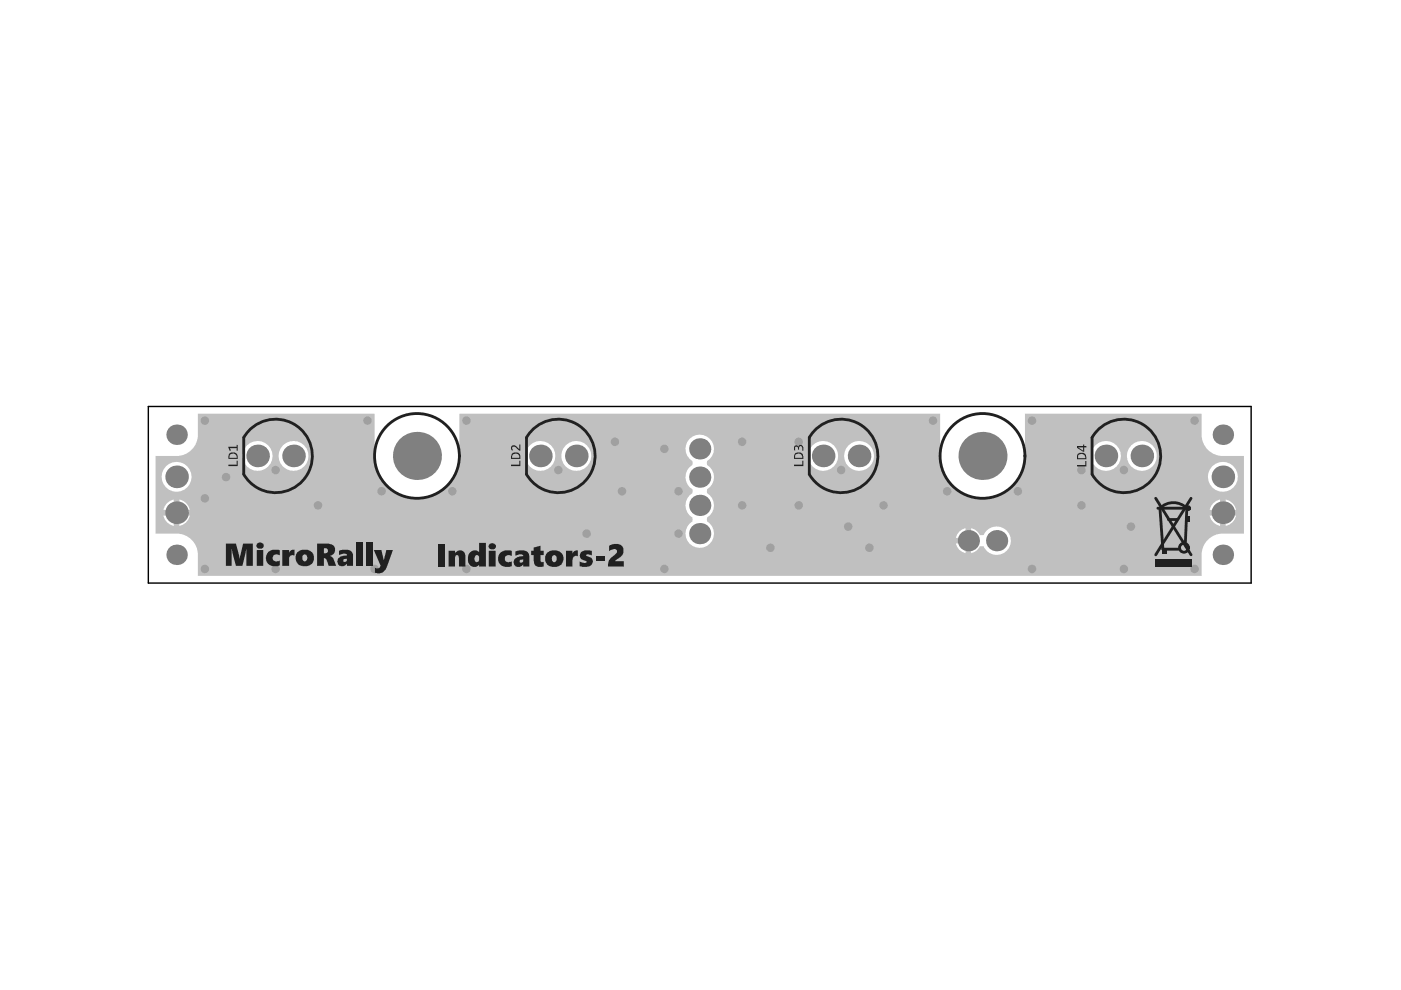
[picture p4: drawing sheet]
<svg xmlns="http://www.w3.org/2000/svg" width="297mm" height="210mm" viewBox="0 0 297 210" stroke-linecap="round" stroke-linejoin="round" font-family="sans-serif">
<path d="M33 96.7h4.9a4.5 4.5 0 0 0 4-4.1v-4.9h37.5v9a9 9 0 0 0 9 9 9 9 0 0 0 9-9v-9h101.9v9a9 9 0 0 0 9 9 9 9 0 0 0 9-9v-9h37.5v4.9a4.5 4.5 0 0 0 4 4.1h4.9v16.4h-4.9a4.5 4.5 0 0 0-4 4.1v4.9h-212.9v-4.9a4.5 4.5 0 0 0-4-4.1h-4.9zM238.9 96.7a3.2 3.2 0 0 0 6.4 0 3.2 3.2 0 0 0-6.4 0zM231.3 96.7a3.2 3.2 0 0 0 6.4 0 3.2 3.2 0 0 0-6.4 0zM179 96.7a3.2 3.2 0 0 0 6.3 0 3.2 3.2 0 0 0-6.3 0zM171.4 96.7a3.2 3.2 0 0 0 6.3 0 3.2 3.2 0 0 0-6.3 0zM119 96.7a3.2 3.2 0 0 0 6.4 0 3.2 3.2 0 0 0-6.4 0zM111.4 96.7a3.2 3.2 0 0 0 6.3 0 3.2 3.2 0 0 0-6.3 0zM59.1 96.7a3.2 3.2 0 0 0 6.3 0 3.2 3.2 0 0 0-6.3 0zM51.4 96.7a3.2 3.2 0 0 0 6.4 0 3.2 3.2 0 0 0-6.4 0zM256.1 101.1a3.2 3.2 0 0 0 6.3 0 3.2 3.2 0 0 0-6.3 0zM34.3 101.1a3.2 3.2 0 0 0 6.3 0 3.2 3.2 0 0 0-6.3 0zM38 105.9v2.2h2.2a2.78 2.78 0 0 0-2.2-2.2zM35.4 106.7l-.4 .6-.4 .8h2.2v-2.2l-.8 .3zM259.9 105.9v2.2h2.2a2.78 2.78 0 0 0-2.2-2.2zM257.2 106.7l-.4 .6-.3 .8h2.2v-2.2l-.9 .3zM38 109.3v2.2a2.78 2.78 0 0 0 2.2-2.2zM259.9 109.3v2.2a2.78 2.78 0 0 0 2.2-2.2zM256.5 109.3a2.78 2.78 0 0 0 2.2 2.2v-2.2zM34.6 109.3a2.78 2.78 0 0 0 2.2 2.2v-2.2zM205.9 112v5.3a2.57 2.57 0 0 0 1.8-1.5h.9a3 3 0 0 0 4.6 1.2 3 3 0 0 0 0-4.7 3 3 0 0 0-4.6 1.2h-.9a2.56 2.56 0 0 0-1.8-1.5zM203.4 112.7l-.4 .6-.3 .7h2v-2l-.7 .3zM146.2 93a3 3 0 0 0 .6 4.8v.8a3 3 0 0 0 0 5.1v.9a3 3 0 0 0 0 5.1v.9a3 3 0 0 0-.7 4.5 3 3 0 0 0 4.6 0 3 3 0 0 0-.8-4.5v-.9a3 3 0 0 0 0-5.1v-.9a3 3 0 0 0 0-5.1v-.8a3 3 0 0 0 .8-4.5 3 3 0 0 0-4.5-.3zM202.7 115.2a2.65 2.65 0 0 0 2 2.1v-2.1z" fill="#c0c0c0"/>
<g fill="#a0a0a0">
<circle cx="238.3" cy="120.6" r=".9"/>
<circle cx="58.4" cy="120.6" r=".9"/>
<circle cx="43.4" cy="120.6" r=".9"/>
<circle cx="47.9" cy="101.2" r=".9"/>
<circle cx="43.4" cy="105.7" r=".9"/>
<circle cx="58.4" cy="99.7" r=".9"/>
<circle cx="118.4" cy="99.7" r=".9"/>
<circle cx="130.4" cy="93.7" r=".9"/>
<circle cx="140.9" cy="95.2" r=".9"/>
<circle cx="178.3" cy="99.7" r=".9"/>
<circle cx="229.3" cy="107.2" r=".9"/>
<circle cx="238.3" cy="99.7" r=".9"/>
<circle cx="229.3" cy="99.7" r=".9"/>
<circle cx="239.8" cy="111.6" r=".9"/>
<circle cx="187.3" cy="107.2" r=".9"/>
<circle cx="179.8" cy="111.6" r=".9"/>
<circle cx="163.3" cy="116.1" r=".9"/>
<circle cx="169.3" cy="107.2" r=".9"/>
<circle cx="169.3" cy="93.7" r=".9"/>
<circle cx="157.4" cy="93.7" r=".9"/>
<circle cx="157.4" cy="107.2" r=".9"/>
<circle cx="124.4" cy="113.1" r=".9"/>
<circle cx="143.9" cy="104.2" r=".9"/>
<circle cx="131.9" cy="104.2" r=".9"/>
<circle cx="143.9" cy="113.1" r=".9"/>
<circle cx="67.4" cy="107.2" r=".9"/>
<circle cx="95.9" cy="104.2" r=".9"/>
<circle cx="80.9" cy="104.2" r=".9"/>
<circle cx="215.8" cy="104.2" r=".9"/>
<circle cx="200.8" cy="104.2" r=".9"/>
<circle cx="184.3" cy="116.1" r=".9"/>
<circle cx="140.9" cy="120.6" r=".9"/>
<circle cx="98.9" cy="120.6" r=".9"/>
<circle cx="79.4" cy="120.6" r=".9"/>
<circle cx="98.9" cy="89.2" r=".9"/>
<circle cx="77.9" cy="89.2" r=".9"/>
<circle cx="197.8" cy="89.2" r=".9"/>
<circle cx="218.8" cy="120.6" r=".9"/>
<circle cx="218.8" cy="89.2" r=".9"/>
<circle cx="253.3" cy="120.6" r=".9"/>
<circle cx="253.3" cy="89.2" r=".9"/>
<circle cx="43.4" cy="89.2" r=".9"/>
<circle cx="37.4" cy="101.1" r="2.25"/>
<circle cx="62.2" cy="96.7" r="2.25"/>
<circle cx="148.4" cy="95.2" r="2.1"/>
<circle cx="148.4" cy="101.2" r="2.1"/>
<circle cx="148.4" cy="107.2" r="2.1"/>
<circle cx="37.4" cy="108.7" r="2.25"/>
<circle cx="148.4" cy="113.1" r="2.1"/>
<circle cx="54.6" cy="96.7" r="2.25"/>
<circle cx="114.6" cy="96.7" r="2.25"/>
<circle cx="122.2" cy="96.7" r="2.25"/>
<circle cx="182.1" cy="96.7" r="2.25"/>
<circle cx="174.5" cy="96.7" r="2.25"/>
<circle cx="205.3" cy="114.6" r="2.1"/>
<circle cx="211.3" cy="114.6" r="2.1"/>
<circle cx="234.5" cy="96.7" r="2.25"/>
<circle cx="242.1" cy="96.7" r="2.25"/>
<circle cx="259.3" cy="101.1" r="2.25"/>
<circle cx="259.3" cy="108.7" r="2.25"/>
</g>
<g fill="#808080">
<circle cx="37.4" cy="117.6" r="2.17"/>
<circle cx="37.4" cy="92.2" r="2.17"/>
<circle cx="37.4" cy="101.1" r="2.4"/>
<circle cx="62.2" cy="96.7" r="2.4"/>
<circle cx="148.4" cy="95.2" r="2.25"/>
<circle cx="148.4" cy="101.2" r="2.25"/>
<circle cx="148.4" cy="107.2" r="2.25"/>
<circle cx="37.4" cy="108.7" r="2.4"/>
<circle cx="148.4" cy="113.1" r="2.25"/>
<circle cx="259.3" cy="117.6" r="2.17"/>
<circle cx="259.3" cy="92.2" r="2.17"/>
<circle cx="54.6" cy="96.7" r="2.4"/>
<circle cx="114.6" cy="96.7" r="2.4"/>
<circle cx="122.2" cy="96.7" r="2.4"/>
<circle cx="182.1" cy="96.7" r="2.4"/>
<circle cx="174.5" cy="96.7" r="2.4"/>
<circle cx="205.3" cy="114.6" r="2.25"/>
<circle cx="211.3" cy="114.6" r="2.25"/>
<circle cx="208.3" cy="96.7" r="5.1"/>
<circle cx="234.5" cy="96.7" r="2.4"/>
<circle cx="242.1" cy="96.7" r="2.4"/>
<circle cx="259.3" cy="101.1" r="2.4"/>
<circle cx="259.3" cy="108.7" r="2.4"/>
<circle cx="88.4" cy="96.7" r="5.1"/>
</g>
<path d="M51.7 92.8v7.8M111.6 92.8v7.8M171.6 92.8v7.8M231.5 92.8v7.8M245 105.7l7.5 11.9M245.5 107.7h6.1l-.3 7.2M245.9 107.7l.7 8.7h3.2M247.7 110.1h1.8M252.5 105.7l-7.5 11.9" fill="none" stroke="#202020" stroke-width=".6"/>
<g fill="#202020">
<path d="M246.5 116.4h.9v.9h-.9z" fill-rule="evenodd"/>
<path d="M251.6 109.5h.6v1.2h-.6z" fill-rule="evenodd"/>
<path d="M244.9 118.5h7.8v1.5h-7.8z" fill-rule="evenodd"/>
</g>
<g fill="#202020">
<path d="M48.4 98.5h1.8v-.8h.2v1.1h-2z"/>
<path d="M48.4 94.7h1.8v-.4h.2v1.3h-.2v-.6h-1.5l.3 .5-.3 .1z"/>
<path d="M108.3 98.5h1.8v-.8h.2v1.1h-2z"/>
<path d="M108.4 94.6a.8 .8 0 0 1 1.3 .3l.4 .3v-.9h.2v1.3h-.2l-.6-.6a.45 .45 0 0 0-.6-.3 .45 .45 0 0 0-.2 .6l.1 .1-.2 .2-.3-.4z"/>
<path d="M168.3 98.5h1.8v-.8h.2v1.1h-2z"/>
<path d="M168.4 94.6a.51 .51 0 0 1 .9 .1 .55 .55 0 0 1 .6-.4 .55 .55 0 0 1 .4 .6v.7h-.2a.65 .65 0 0 0-.5-1l-.2 .2v.5h-.2v-.2a.36 .36 0 0 0-.5-.4 .36 .36 0 0 0-.1 .6l.1 .2h-.4z"/>
<path d="M228.3 98.6h1.8v-.8h.2v1.1h-2z"/>
<path d="M47.9 115.3h2.1l.8 3.2 .7-3.2h2.1v4.7h-1.4v-3.6l-.8 3.6h-1.4l-.9-3.6v3.6h-1.2z"/>
<path d="M56.9 117a3.1 3.1 0 0 1 2.4-.4v1.2a.92 .92 0 0 0-1-.2 .92 .92 0 0 0-.5 .9 1.02 1.02 0 0 0 1.5 .3v1.1l-.5 .1a1.88 1.88 0 0 1-2.4-2.2z"/>
<path d="M59.8 116.6h1.5v.6l.5-.6 .6-.1v1.3a.8 .8 0 0 0-1.1 .7v1.5h-1.5z"/>
<path d="M75.5 115h1.4v5h-1.4z"/>
<path d="M77.6 115h1.4v5h-1.4z"/>
<path d="M79.3 116.6h1.6l.5 2.2 .5-2.2h1.4l-1.4 3.8a1.86 1.86 0 0 1-2.4 1v-1a.75 .75 0 0 0 1.1-.2l.1-.2z"/>
<path d="M92.9 115.4h1.4v4.7h-1.4z"/>
<path d="M95.1 116.8h1.4v.5a1.18 1.18 0 0 1 1.4-.5 1.18 1.18 0 0 1 .8 1.3v2h-1.4v-1.8a.43 .43 0 0 0-.2-.5 .43 .43 0 0 0-.6 .1v2.2h-1.4z"/>
<path d="M105.8 117.5a2.55 2.55 0 0 1 2.7-.7v1.1a.81 .81 0 0 0-1.2 0 .81 .81 0 0 0 .1 1.2l.5 .1 .6-.2v1l-.4 .1a1.85 1.85 0 0 1-2.1-.5 1.85 1.85 0 0 1-.2-2.1z"/>
<path d="M113.1 116.1l1.5-.4v1.1h.7v.9h-.7v1.3l.2 .2 .5-.1v1l-1.2 .1-.6-.3-.4-.9v-1.3h-.5v-.9h.5z"/>
<path d="M120 116.8h1.4v.5l.4-.4 .7-.2v1.2a.8 .8 0 0 0-1.1 .8v1.4h-1.4z"/>
<path d="M123.1 117.2l.2-.2a2.54 2.54 0 0 1 2.2-.2v1l-.2-.1a.85 .85 0 0 0-1 .1l.3 .1a1.31 1.31 0 0 1 1.1 1.2 1.54 1.54 0 0 1-1.7 1.1l-1.1-.2v-.9a1.29 1.29 0 0 0 1.4 .1 .29 .29 0 0 0 0-.3 .29 .29 0 0 0-.3-.1 1.08 1.08 0 0 1-.9-1.6z"/>
<path d="M126.3 117.9h1.8v.9h-1.8z"/>
<path d="M129.1 115.7l1.1-.4a1.56 1.56 0 0 1 1.9 .9 1.56 1.56 0 0 1-.8 2l-.9 .8h1.9v1.1h-3.4v-.5a2.9 2.9 0 0 1 1.5-2.1 .61 .61 0 0 0 .4-.8 .61 .61 0 0 0-.9-.2l-.8 .4z"/>
<path d="M48.8 96.3l-.1 .8h1.5a.72 .72 0 0 0-.9-.9zM48.5 96.3h.1a1.02 1.02 0 0 1 1.1-.3 1.02 1.02 0 0 1 .7 .9v.4h-2z"/>
<path d="M108.7 96.5l-.1 .6h1.5v-.3a.84 .84 0 0 0-1.4-.3zM108.5 96.2a1.04 1.04 0 0 1 1.2-.3 1.04 1.04 0 0 1 .6 1v.4h-2z"/>
<path d="M168.7 96.4l-.1 .7h1.5v-.3a.85 .85 0 0 0-.6-.6 .85 .85 0 0 0-.8 .2zM168.6 96.1l.3-.1a.98 .98 0 0 1 1.4 .9v.4h-2v-.8z"/>
<path d="M228.7 96.5l-.1 .6h1.5v-.2a.86 .86 0 0 0-1.4-.4zM228.5 96.2l.5-.2a.93 .93 0 0 1 1.3 1v.4h-2v-.9z"/>
<path d="M228.6 94.9l1 .7v-.7zM228.3 94.6h1.3v-.3h.3v.3h.4v.3h-.4v.9h-.3l-1.3-.9z"/>
<path d="M54.4 115.3a.87 .87 0 0 1 .9-.3 .87 .87 0 0 1 .7 .7 .81 .81 0 0 1-.9 .6 .81 .81 0 0 1-.7-.7zM54.4 116.6h1.4v3.4h-1.4z"/>
<path d="M64.2 117.8a.76 .76 0 0 0-.1 .8 .76 .76 0 0 0 .8 .4 .83 .83 0 0 0-.3-1.5zM63 117.1a2.27 2.27 0 0 1 3.5 .5 1.95 1.95 0 0 1-1 2.3 1.95 1.95 0 0 1-2.5-.5 1.9 1.9 0 0 1 0-2.3z"/>
<path d="M68.7 116.2v1.1h.3a.54 .54 0 0 0 .5-.6 .54 .54 0 0 0-.6-.5zM67.2 115.3h2a1.51 1.51 0 0 1 1.8 1.2 1.2 1.2 0 0 1-1 1.3l.7 .6 .6 1.6h-1.6l-.5-1.4-.4-.3-.1 1.7h-1.5z"/>
<path d="M72.8 118.7a.39 .39 0 0 0 .4 .5 .39 .39 0 0 0 .4-.5v-.2zM71.9 116.8l1.1-.3a1.67 1.67 0 0 1 1.5 .4l.3 .6v2.5h-1.2v-.6a1.08 1.08 0 0 1-2 .2 1.08 1.08 0 0 1 1-1.7l1-.1a.61 .61 0 0 0-1-.3l-.7 .2z"/>
<path d="M101.6 115.1h1.4v5h-1.4v-.4a1.42 1.42 0 0 1-1.8 .3 1.42 1.42 0 0 1-.6-1.7 1.41 1.41 0 0 1 .8-1.4 1.41 1.41 0 0 1 1.6 .2zM100.7 117.9a.72 .72 0 0 0-.1 .8 .72 .72 0 0 0 .7 .4l.2-.1a1.01 1.01 0 0 0-.3-1.3z"/>
<path d="M103.8 115.3a.74 .74 0 0 1 1.1 .1 .74 .74 0 0 1-.2 1.1 .75 .75 0 0 1-.9-.2 .75 .75 0 0 1 0-1zM103.6 116.8h1.5v3.3h-1.5z"/>
<path d="M110.2 118.8a.39 .39 0 0 0 .4 .5 .39 .39 0 0 0 .3-.5v-.2zM109.3 116.9l1.1-.2a1.67 1.67 0 0 1 1.5 .4l.3 .7v2.3h-1.3v-.5a1.06 1.06 0 0 1-1.7 .3 1.06 1.06 0 0 1 .5-1.8l1.2-.2-.1-.3a1.79 1.79 0 0 0-1.5 .2z"/>
<path d="M117.1 117.9a.89 .89 0 0 0 .5 1.3 .81 .81 0 0 0 .4-.8 .81 .81 0 0 0-.6-.7zM116 117.2a2.41 2.41 0 0 1 3.2 .2 1.82 1.82 0 0 1-1.2 2.8 1.88 1.88 0 0 1-2-.6 1.88 1.88 0 0 1-.2-2.1z"/>
</g>
<g fill="none" stroke="#202020" stroke-width=".6">
<path d="M51.7 92.8a7.8 7.8 0 0 1 11.7-2.1 7.8 7.8 0 0 1 0 11.9 7.8 7.8 0 0 1-11.7-2M111.6 92.8a7.8 7.8 0 0 1 11.8-2.1 7.8 7.8 0 0 1 0 11.9 7.8 7.8 0 0 1-11.8-2M171.6 92.8a7.8 7.8 0 0 1 11.7-2.1 7.8 7.8 0 0 1 0 11.9 7.8 7.8 0 0 1-11.7-2M231.5 92.8a7.8 7.8 0 0 1 11.8-2.1 7.8 7.8 0 0 1 0 11.9 7.8 7.8 0 0 1-11.8-2M245.9 107.7a4 4 0 0 1 5.7 0"/>
<circle cx="88.4" cy="96.7" r="9"/>
<circle cx="208.3" cy="96.7" r="9"/>
<circle cx="251" cy="116.1" r=".95"/>
<circle cx="251.9" cy="107.7" r=".3"/>
</g>
<path d="M31.4 86.2h233.9v37.4h-233.9z" fill="none" stroke="#000" stroke-width=".3"/>
</svg>
